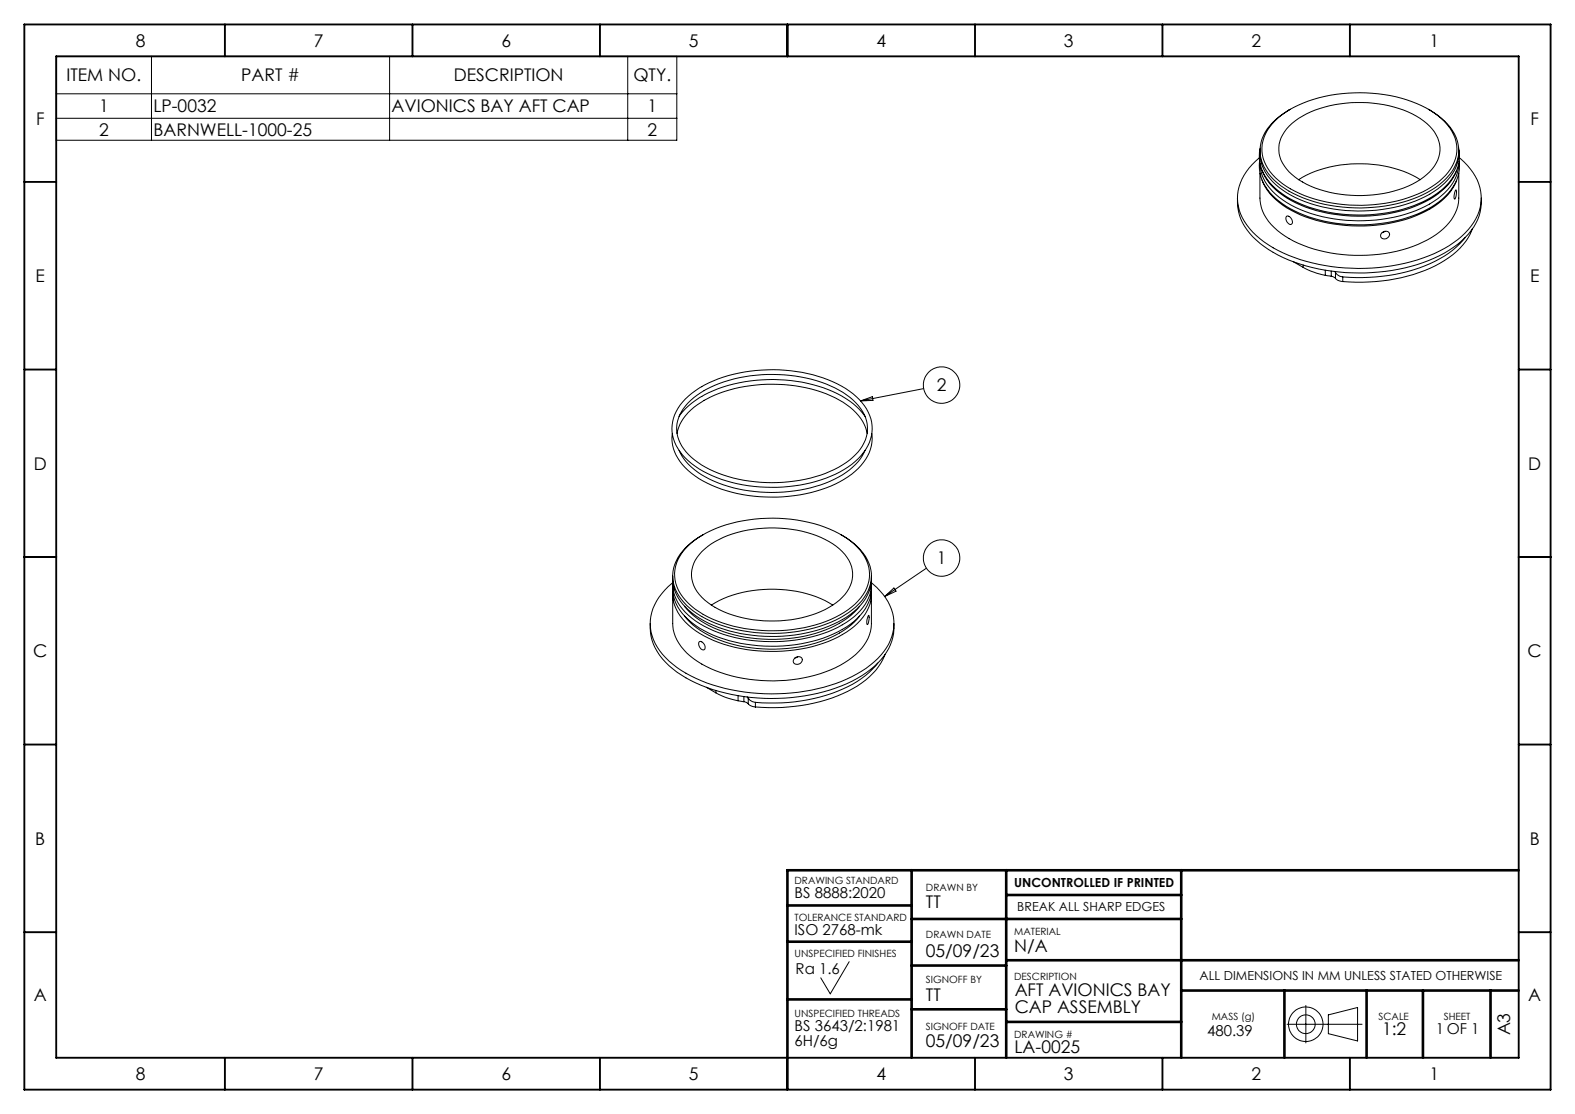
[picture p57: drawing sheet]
<svg xmlns="http://www.w3.org/2000/svg" width="420mm" height="297mm" viewBox="0 0 420 297" stroke-linecap="round" stroke-linejoin="round" font-family="sans-serif">
<defs><g id="words">
<g font-size="4.7">
<text x="36.2" y="12.4">8</text>
<text x="83.7" y="12.4">7</text>
<text x="133.7" y="12.4">6</text>
<text x="183.7" y="12.4">5</text>
<text x="233.7" y="12.4">4</text>
<text x="283.7" y="12.4">3</text>
<text x="333.7" y="12.4">2</text>
<text x="381.2" y="12.4">1</text>
<text x="17.7" y="21.7">ITEM NO.</text>
<text x="64.3" y="21.7">PART #</text>
<text x="121" y="21.7">DESCRIPTION</text>
<text x="168.9" y="21.7">QTY.</text>
<text x="26.4" y="29.9">1</text>
<text x="40.9" y="29.9">LP-0032</text>
<text x="104.4" y="29.9">AVIONICS BAY AFT CAP</text>
<text x="172.7" y="29.9">1</text>
<text x="9.6" y="33.4">F</text>
<text x="408.1" y="33.4">F</text>
<text x="26.4" y="36.1">2</text>
<text x="40.9" y="36.1">BARNWELL-1000-25</text>
<text x="172.7" y="36.1">2</text>
<text x="9.5" y="75.2">E</text>
<text x="408" y="75.2">E</text>
<text x="249.8" y="104.4">2</text>
<text x="9" y="125.2">D</text>
<text x="407.5" y="125.2">D</text>
<text x="249.8" y="150.5">1</text>
<text x="8.9" y="175.2">C</text>
<text x="407.4" y="175.2">C</text>
<text x="9.4" y="225.2">B</text>
<text x="407.9" y="225.2">B</text>
<text x="246.9" y="242.1">TT</text>
<text x="246.9" y="255">05/09/23</text>
<text x="270.4" y="253.9">N/A</text>
<text x="9" y="266.9">A</text>
<text x="246.9" y="266.8">TT</text>
<text x="270.6" y="265.7">AFT AVIONICS BAY</text>
<text x="407.5" y="266.9">A</text>
<text x="270.6" y="270.2">CAP ASSEMBLY</text>
<text x="368.5" y="275.9">1:2</text>
<text x="246.9" y="279.2">05/09/23</text>
<text x="270.5" y="280.7">LA-0025</text>
<text x="402.7" y="276.1" transform="rotate(-90 402.7 276.1)">A3</text>
<text x="36.2" y="287.9">8</text>
<text x="83.7" y="287.9">7</text>
<text x="133.7" y="287.9">6</text>
<text x="183.7" y="287.9">5</text>
<text x="233.7" y="287.9">4</text>
<text x="283.7" y="287.9">3</text>
<text x="333.7" y="287.9">2</text>
<text x="381.2" y="287.9">1</text>
</g>
<g font-size="4">
<text x="211.9" y="239.4">BS 8888:2020</text>
<text x="211.9" y="249.2">ISO 2768-mk</text>
<text x="212.2" y="259.8">Ra 1.6</text>
<text x="211.9" y="274.9">BS 3643/2:1981</text>
<text x="382.9" y="275.7">1 OF 1</text>
<text x="211.9" y="278.9">6H/6g</text>
<text x="321.9" y="276.2">480.39</text>
</g>
<g font-size="3.3">
<text x="270.4" y="236.5">UNCONTROLLED IF PRINTED</text>
<text x="271.3" y="242.9">BREAK ALL SHARP EDGES</text>
<text x="319.9" y="261.3">ALL DIMENSIONS IN MM UNLESS STATED OTHERWISE</text>
</g>
<g font-size="2.7">
<text x="211.9" y="235.7">DRAWING STANDARD</text>
<text x="246.9" y="237.6">DRAWN BY</text>
<text x="211.9" y="245.5">TOLERANCE STANDARD</text>
<text x="246.9" y="250.2">DRAWN DATE</text>
<text x="270.4" y="249.2">MATERIAL</text>
<text x="211.9" y="255">UNSPECIFIED FINISHES</text>
<text x="246.9" y="262.2">SIGNOFF BY</text>
<text x="270.4" y="261.3">DESCRIPTION</text>
<text x="211.9" y="271.2">UNSPECIFIED THREADS</text>
<text x="246.9" y="274.5">SIGNOFF DATE</text>
<text x="323.1" y="271.9">MASS (g)</text>
<text x="367.6" y="271.9">SCALE</text>
<text x="385" y="271.9">SHEET</text>
<text x="270.4" y="276.7">DRAWING #</text>
</g>
</g></defs>
<g fill="none" stroke="#000" stroke-width=".27">
<path d="M15 15h165.5v22.4h-165.5zM40.4 15v22.4M103.9 15v22.4M167.4 15v22.4M15 25h165.5M15 31.5h165.5M336.1 39.5a10.9 10.9 0 0 0 4 10.7 33.8 33.8 0 0 0 22.2 7.1 36 36 0 0 0 21.5-6.1 11.7 11.7 0 0 0 5.2-11.2l-.1-.5M339.9 32.3a30.2 30.2 0 0 1 18-7.3 38 38 0 0 1 24.6 5.2 11.8 11.8 0 0 1 6 10.3 13.8 13.8 0 0 1-7.9 10 40.7 40.7 0 0 1-36.5-.2 14.2 14.2 0 0 1-7.5-9.1 10.3 10.3 0 0 1 3.3-8.9zM343.7 33.7a25.7 25.7 0 0 1 16.6-6.3 30.5 30.5 0 0 1 19.3 4.8 8.7 8.7 0 0 1 3.8 10.5 16.2 16.2 0 0 1-10.4 7.8 34.9 34.9 0 0 1-24.6-1.4 12.5 12.5 0 0 1-7.3-8.1 8.4 8.4 0 0 1 2.6-7.3zM344.1 29.1a15 15 0 0 0-7.8 8.9 10.6 10.6 0 0 0 4.3 10.8 33.9 33.9 0 0 0 20.7 6.6 36.2 36.2 0 0 0 22.6-6.2 10.9 10.9 0 0 0 4.7-11.6 15.1 15.1 0 0 0-7.7-8.5M330 52.8a13.8 13.8 0 0 0 6 12.1 41.2 41.2 0 0 0 22.7 7.8 48.4 48.4 0 0 0 27.7-6 16.7 16.7 0 0 0 8.5-11.2l.1-2.7M335.9 43a11.3 11.3 0 0 0 5.1 10.6 36 36 0 0 0 22.8 6.3 34.5 34.5 0 0 0 20.9-6.8 11.2 11.2 0 0 0 4.4-10.1"/>
<path d="M336 40.1a11.6 11.6 0 0 0 5.1 9.9 36.7 36.7 0 0 0 24.2 6.2 33.4 33.4 0 0 0 19.1-6.6 11.4 11.4 0 0 0 4.6-9.5M336 43.6a12.1 12.1 0 0 0 6.1 9.7 38.4 38.4 0 0 0 24.9 5.4 31.3 31.3 0 0 0 18.2-7.3 11.1 11.1 0 0 0 3.8-7.8M336 46.2v6.6a12.7 12.7 0 0 0 6.7 10.1 40.3 40.3 0 0 0 28.2 4.4 28.5 28.5 0 0 0 14.8-7 11 11 0 0 0 3.3-7.5v-6.6M336.6 45.4a17.4 17.4 0 0 0 10.3 9.3 42.1 42.1 0 0 0 33.1-.9 16.4 16.4 0 0 0 8.4-8.3M336.6 48a16.3 16.3 0 0 0 9 8.7 41.7 41.7 0 0 0 35.6-.9 15.2 15.2 0 0 0 7.2-7.7M343.1 57.7a1.4 1.4 0 0 1 1.3 2.1 1.46 1.46 0 0 1-1.3-2.1zM346.3 47.9a32.7 32.7 0 0 1 25.4-3l3.8 1.3 3.2 1.7M388.2 50.7a2.39 2.39 0 0 1-.4 2.4 3.7 3.7 0 0 1 .4-2.4zM389.2 42.1a13.8 13.8 0 0 1 5.7 12.1 16.7 16.7 0 0 1-8.5 11.3 49.2 49.2 0 0 1-29.5 5.8 40.7 40.7 0 0 1-20.9-7.6 13.6 13.6 0 0 1-5.8-12.9 15.1 15.1 0 0 1 5.6-8.7M344.9 69.8l2.6 1.5M347.5 71.3a21.2 21.2 0 0 0 5.9 2.1M347.5 70.7v.6"/>
<path d="M353.4 73.4l1.6 .3M353.4 72v1.4M355 73.7l1.1 .5M355 72.3v1.4M355.9 72.4l.2 .3M356.1 72.7l.5 .5 1.5 .6M356.1 74.2a2.78 2.78 0 0 0 2 .9M356.1 72.7v1.5M358.1 73.8v1.3M368.6 62a1.03 1.03 0 0 1 1.5-.3 1.03 1.03 0 0 1 .2 1.4 1.08 1.08 0 0 1-1.4 .6 1.08 1.08 0 0 1-.6-1.4zM369.4 61.7l-.8 .3M390.7 63.4a26.8 26.8 0 0 1-13.8 8.6 51.4 51.4 0 0 1-18.8 1.8"/>
<path d="M392.6 61.1a18.7 18.7 0 0 1-9.9 9.8 47.9 47.9 0 0 1-24.6 4.2M179.3 115.6a11.4 11.4 0 0 0 5.1 10.6 36 36 0 0 0 22.8 6.3 34.3 34.3 0 0 0 20.8-6.8 11.2 11.2 0 0 0 4.5-10.1M180.6 115.6a13.5 13.5 0 0 1 7.7-9.1 40.3 40.3 0 0 1 35.5 .1 13.6 13.6 0 0 1 7.4 9M181.1 111a23.4 23.4 0 0 1 13.2-8.3 42.2 42.2 0 0 1 30.1 2.8 18.3 18.3 0 0 1 6.3 5.5M182.8 106.3a31.1 31.1 0 0 1 18.8-7.5 38.6 38.6 0 0 1 24.9 5.5 12.2 12.2 0 0 1 6 11 14.5 14.5 0 0 1-8.5 10.5 41.7 41.7 0 0 1-36.5-.2 14.5 14.5 0 0 1-8.3-10.5 11 11 0 0 1 3.6-8.8zM183.5 107.4a27.2 27.2 0 0 1 15.1-7 39.3 39.3 0 0 1 26.2 4.2 12.2 12.2 0 0 1 6.5 9.3 11.3 11.3 0 0 1-5.7 9.4 37.8 37.8 0 0 1-25.7 5 28.5 28.5 0 0 1-16.3-7.1 9.2 9.2 0 0 1-.1-13.8zM229.5 106.9l3.1-1.1 .2 .9zM246.3 103.6l-16.8 3.3M181.1 120.1a16.8 16.8 0 0 0 9.3 8.2 40.8 40.8 0 0 0 33.2-1.1 15.3 15.3 0 0 0 7.1-7.1M179.4 153.6a11.5 11.5 0 0 0 5.1 9.8 35.9 35.9 0 0 0 22.6 6.3 34.5 34.5 0 0 0 20.7-6.7 11.5 11.5 0 0 0 4.6-9.4M179.4 155.8a11.5 11.5 0 0 0 5.1 10.2 35.9 35.9 0 0 0 22.6 6.3 34.7 34.7 0 0 0 20.7-6.6 11.5 11.5 0 0 0 4.6-9.9M179.4 155.4a13.7 13.7 0 0 0-5.8 13 16.8 16.8 0 0 0 8.1 10.3 48.3 48.3 0 0 0 29.4 6 39.4 39.4 0 0 0 22-8.2 13.1 13.1 0 0 0 5-13 15.7 15.7 0 0 0-5.7-8.1"/>
<path d="M179.4 158.4v7.8a12.7 12.7 0 0 0 6.6 10.2 40.3 40.3 0 0 0 28.3 4.3 26.9 26.9 0 0 0 15.5-7.9 10.4 10.4 0 0 0 2.6-6.6v-7.8M179.4 155.1a11.4 11.4 0 0 0 5.1 9.7 36.7 36.7 0 0 0 24.2 6.2 33.4 33.4 0 0 0 19.1-6.6 11.5 11.5 0 0 0 4.6-9.3M179.4 157.7a11.4 11.4 0 0 0 5.1 9.7 36.7 36.7 0 0 0 24.2 6.2 33.4 33.4 0 0 0 19.1-6.6 11.5 11.5 0 0 0 4.6-9.3M183.3 145.7a29.9 29.9 0 0 1 18-7.3 38.7 38.7 0 0 1 24.6 5.2 12.4 12.4 0 0 1 6 9.4 12.5 12.5 0 0 1-6.8 10.3 38.6 38.6 0 0 1-25 4.5 28 28 0 0 1-17.3-7.8 9.7 9.7 0 0 1 .5-14.3zM187.1 147.1a25.4 25.4 0 0 1 16.6-6.3 30.1 30.1 0 0 1 19.3 4.9 8.9 8.9 0 0 1 4.1 9.6 13.6 13.6 0 0 1-8.2 7.8 34.1 34.1 0 0 1-28.2-1.2 11.2 11.2 0 0 1-6.3-8.3 8.6 8.6 0 0 1 2.7-6.5zM187.5 142.6a14.7 14.7 0 0 0-8 9.8 11.6 11.6 0 0 0 5.5 10.6 37.6 37.6 0 0 0 24.5 5.7 32.7 32.7 0 0 0 18.7-6.9 10.3 10.3 0 0 0 3.5-11.7 16.2 16.2 0 0 0-7.4-7.5M235.9 159l2.5-2.2 .5 .8zM247.1 151.5l-11.2 7.5M173.4 166.2a13.8 13.8 0 0 0 6 12.1 42 42 0 0 0 24.5 7.9 47.4 47.4 0 0 0 25.9-6 16.6 16.6 0 0 0 8.5-11.3l.1-2.7M182.5 161.6a24.7 24.7 0 0 0 14.8 8 39.9 39.9 0 0 0 26.6-3.4l3-2.2 2.3-2.4M182.5 164.2a24.7 24.7 0 0 0 14.8 8 39.9 39.9 0 0 0 26.6-3.4l3-2.2 2.3-2.4M186.5 171.1a1.4 1.4 0 0 1 1.3 2.1 1.46 1.46 0 0 1-1.3-2.1z"/>
<path d="M189.7 161.3a32.5 32.5 0 0 1 22.7-3.6 26.2 26.2 0 0 1 9.7 3.6M212 175.4a1.04 1.04 0 0 1 1.4-.3 1.04 1.04 0 0 1 .3 1.5 1.13 1.13 0 0 1-1.3 .5 1.13 1.13 0 0 1-.8-1.1zM212.7 175.1l-.7 .4M231.6 164.1l.2 .3a2.94 2.94 0 0 1-.6 2.1 3.2 3.2 0 0 1 .4-2.4zM234.1 176.8a26.4 26.4 0 0 1-13.9 8.6 49.2 49.2 0 0 1-18.8 1.9M236 174.5a19.2 19.2 0 0 1-9.9 9.8 47.2 47.2 0 0 1-24.7 4.2M188.3 183.2l2.6 1.5M190.9 184.7a18.4 18.4 0 0 0 5.9 2.1M190.9 184.1v.6M196.8 186.8l1.6 .3M196.8 185.5v1.3M198.4 187.1l1.1 .5"/>
<path d="M198.4 185.7v1.4M199.2 185.8l.3 .3M199.5 186.1l.5 .6 1.4 .6M199.5 187.6a2.78 2.78 0 0 0 1.9 .9M199.5 186.1v1.5M201.4 187.3v1.2M226.4 256.4l-5 8.6-2.5-4.3M343.2 273.1h20M348.2 268.1v10M354.2 270.6l7.8-2v8.9l-7.8-1.9z"/>
<circle cx="251.1" cy="102.7" r="4.9"/>
<circle cx="251.1" cy="148.8" r="4.9"/>
<circle cx="348.2" cy="273.1" r="2.5"/>
<circle cx="348.2" cy="273.1" r="4.6"/>
</g>
<g fill="none" stroke="#000" stroke-width=".5">
<path d="M6.5 6.5h407v284h-407zM15 15h390v267h-390zM60 6.5v8.5M110 6.5v8.5M160 6.5v8.5M210 6.5v8.5M260 6.5v8.5M310 6.5v8.5M360 6.5v8.5M6.5 48.5h8.5M405 48.5h8.5M6.5 98.5h8.5"/>
<path d="M405 98.5h8.5M6.5 148.5h8.5M405 148.5h8.5M6.5 198.5h8.5M405 198.5h8.5M6.5 248.5h8.5M405 248.5h8.5M60 282v8.5M110 282v8.5M160 282v8.5M210 282v8.5M260 282v8.5"/>
<path d="M310 282v8.5M360 282v8.5"/>
</g>
<g fill="none" stroke="#000" stroke-width=".7">
<path d="M243.1 232v50M268.3 232v50M268.3 238.6h46.7M315 232v50M405 232h-195v50M210 241.4h33.1M210 251.1h33.1M243.1 245h71.9M243.1 257.4h25.2M268.3 256h136.7M210 266.4h33.1M243.1 269.1h25.2"/>
<path d="M268.3 272.4h46.7M315 264.1h90M342.5 264.1v17.9M364.4 264.1v17.9M379.4 264.1v17.9M397.5 264.1v17.9"/>
</g>
<use href="#words"/>
</svg>
